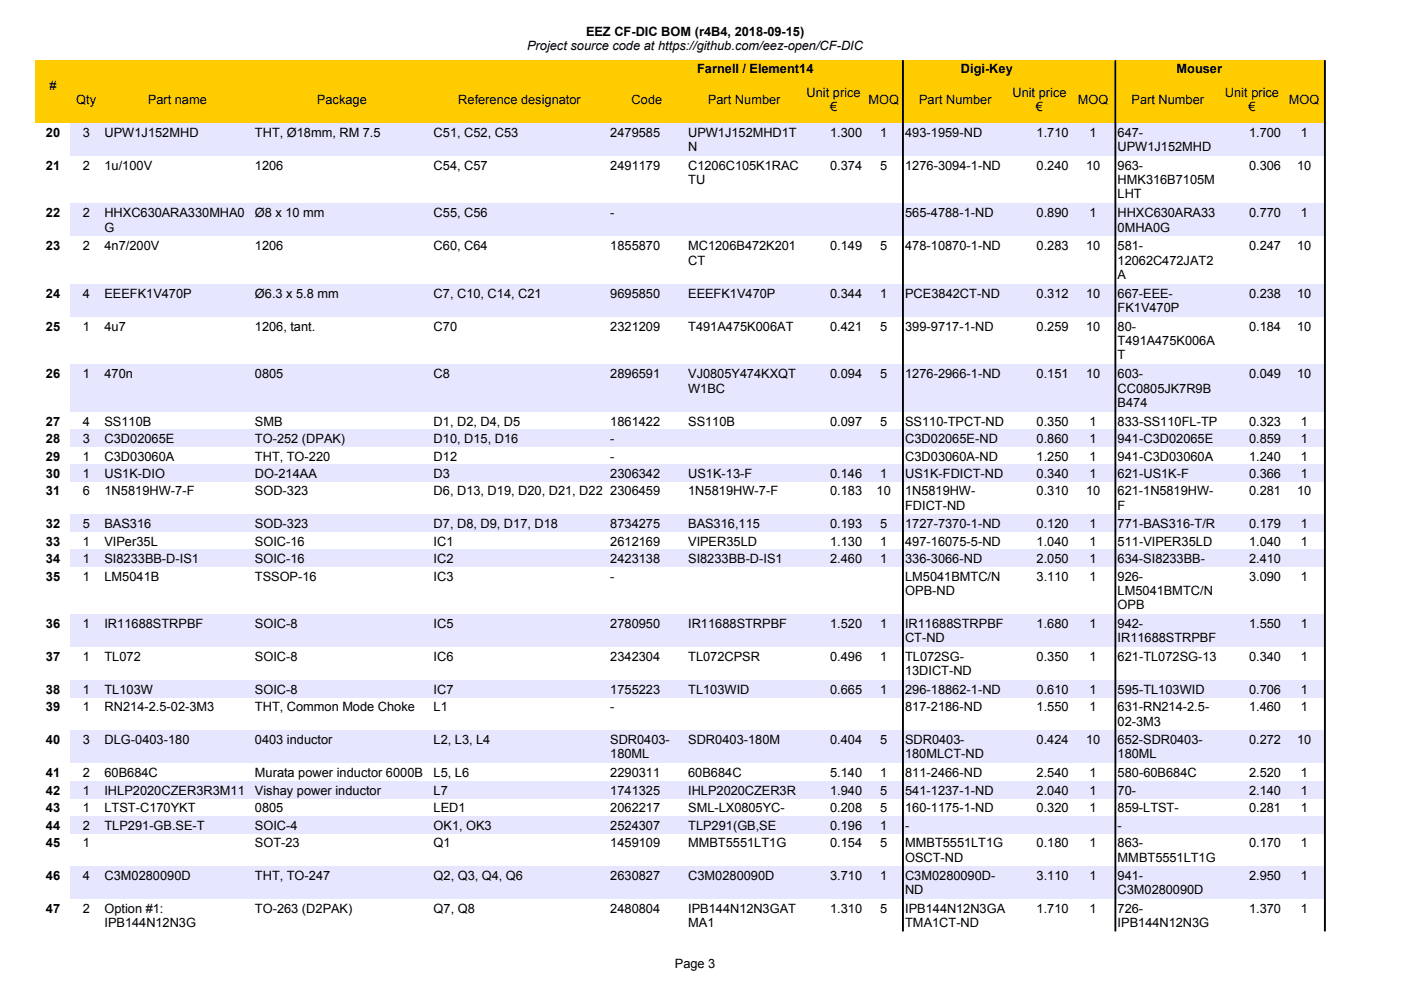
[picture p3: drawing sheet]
<svg xmlns="http://www.w3.org/2000/svg" width="297mm" height="210mm" viewBox="0 0 297 210" stroke-linecap="round" stroke-linejoin="round" font-family="sans-serif">
<defs><g id="words">
<g font-size="2.7">
<text x="111.8" y="10.6">Project source code at https://github.com/eez-open/CF-DIC</text>
<text x="124.2" y="7.5">EEZ CF-DIC BOM (r4B4, 2018-09-15)</text>
<text x="147.8" y="15.4">Farnell / Element14</text>
<text x="203.7" y="15.4">Digi-Key</text>
<text x="249.4" y="15.4">Mouser</text>
<text x="10.5" y="19">#</text>
<text x="16.2" y="22">Qty</text>
<text x="31.4" y="22">Part name</text>
<text x="67.2" y="22">Package</text>
<text x="97.2" y="22">Reference designator</text>
<text x="133.9" y="22">Code</text>
<text x="150.1" y="22">Part Number</text>
<text x="171" y="20.5">Unit price</text>
<text x="176" y="23.5">€</text>
<text x="184.1" y="22">MOQ</text>
<text x="194.9" y="22">Part Number</text>
<text x="214.7" y="20.5">Unit price</text>
<text x="219.6" y="23.5">€</text>
<text x="228.5" y="22">MOQ</text>
<text x="239.9" y="22">Part Number</text>
<text x="259.7" y="20.5">Unit price</text>
<text x="264.7" y="23.5">€</text>
<text x="273.3" y="22">MOQ</text>
<text x="9.7" y="29">20</text>
<text x="17.5" y="29">3</text>
<text x="22.2" y="29">UPW1J152MHD</text>
<text x="54" y="29">THT, Ø18mm, RM 7.5</text>
<text x="91.9" y="29">C51, C52, C53</text>
<text x="129.4" y="29">2479585</text>
<text x="145.9" y="29.1">UPW1J152MHD1T</text>
<text x="176" y="29">1.300</text>
<text x="186.6" y="29">1</text>
<text x="191.9" y="29">493-1959-ND</text>
<text x="219.8" y="29">1.710</text>
<text x="231" y="29">1</text>
<text x="237" y="29.1">647-</text>
<text x="264.8" y="29">1.700</text>
<text x="275.8" y="29">1</text>
<text x="145.9" y="32.1">N</text>
<text x="237" y="32.1">UPW1J152MHD</text>
<text x="9.7" y="36">21</text>
<text x="17.5" y="36">2</text>
<text x="22.2" y="36">1u/100V</text>
<text x="54" y="36">1206</text>
<text x="91.9" y="36">C54, C57</text>
<text x="129.4" y="36">2491179</text>
<text x="145.9" y="36">C1206C105K1RAC</text>
<text x="145.9" y="39.1">TU</text>
<text x="176" y="36">0.374</text>
<text x="186.6" y="36">5</text>
<text x="191.9" y="36">1276-3094-1-ND</text>
<text x="219.8" y="36">0.240</text>
<text x="230.3" y="36">10</text>
<text x="237" y="36">963-</text>
<text x="237" y="39.1">HMK316B7105M</text>
<text x="264.8" y="36">0.306</text>
<text x="275" y="36">10</text>
<text x="9.7" y="46.1">22</text>
<text x="17.5" y="46.1">2</text>
<text x="22.2" y="46.1">HHXC630ARA330MHA0</text>
<text x="54" y="46.1">Ø8 x 10 mm</text>
<text x="91.9" y="46.1">C55, C56</text>
<text x="129.4" y="46.1">-</text>
<text x="191.9" y="46.1">565-4788-1-ND</text>
<text x="219.8" y="46.1">0.890</text>
<text x="231" y="46.1">1</text>
<text x="237" y="42.1">LHT</text>
<text x="237" y="46.1">HHXC630ARA33</text>
<text x="264.8" y="46.1">0.770</text>
<text x="275.8" y="46.1">1</text>
<text x="9.7" y="53.1">23</text>
<text x="17.5" y="53.1">2</text>
<text x="22.2" y="53.1">4n7/200V</text>
<text x="22.2" y="49.1">G</text>
<text x="54" y="53.1">1206</text>
<text x="91.9" y="53.1">C60, C64</text>
<text x="129.4" y="53.1">1855870</text>
<text x="145.9" y="53.1">MC1206B472K201</text>
<text x="176" y="53.1">0.149</text>
<text x="186.6" y="53.1">5</text>
<text x="191.9" y="53.1">478-10870-1-ND</text>
<text x="219.8" y="53.1">0.283</text>
<text x="230.3" y="53.1">10</text>
<text x="237" y="49.1">0MHA0G</text>
<text x="237" y="53.1">581-</text>
<text x="264.8" y="53.1">0.247</text>
<text x="275" y="53.1">10</text>
<text x="145.9" y="56.1">CT</text>
<text x="237" y="56.1">12062C472JAT2</text>
<text x="237" y="59.2">A</text>
<text x="9.7" y="63.1">24</text>
<text x="17.5" y="63.1">4</text>
<text x="22.2" y="63.1">EEEFK1V470P</text>
<text x="54" y="63.1">Ø6.3 x 5.8 mm</text>
<text x="91.9" y="63.1">C7, C10, C14, C21</text>
<text x="129.4" y="63.1">9695850</text>
<text x="145.9" y="63.1">EEEFK1V470P</text>
<text x="176" y="63.1">0.344</text>
<text x="186.6" y="63.1">1</text>
<text x="191.9" y="63.1">PCE3842CT-ND</text>
<text x="219.8" y="63.1">0.312</text>
<text x="230.3" y="63.1">10</text>
<text x="237" y="63.1">667-EEE-</text>
<text x="264.8" y="63.1">0.238</text>
<text x="275" y="63.1">10</text>
<text x="9.7" y="70.1">25</text>
<text x="17.5" y="70.1">1</text>
<text x="22.2" y="70.1">4u7</text>
<text x="54" y="70.1">1206, tant.</text>
<text x="91.9" y="70.1">C70</text>
<text x="129.4" y="70.1">2321209</text>
<text x="145.9" y="70.1">T491A475K006AT</text>
<text x="176" y="70.1">0.421</text>
<text x="186.6" y="70.1">5</text>
<text x="191.9" y="70.1">399-9717-1-ND</text>
<text x="219.8" y="70.1">0.259</text>
<text x="230.3" y="70.1">10</text>
<text x="237" y="66.2">FK1V470P</text>
<text x="237" y="70.1">80-</text>
<text x="264.8" y="70.1">0.184</text>
<text x="275" y="70.1">10</text>
<text x="237" y="73.2">T491A475K006A</text>
<text x="237" y="76.2">T</text>
<text x="9.7" y="80.2">26</text>
<text x="17.5" y="80.2">1</text>
<text x="22.2" y="80.2">470n</text>
<text x="54" y="80.2">0805</text>
<text x="91.9" y="80.2">C8</text>
<text x="129.4" y="80.2">2896591</text>
<text x="145.9" y="80.2">VJ0805Y474KXQT</text>
<text x="145.9" y="83.3">W1BC</text>
<text x="176" y="80.2">0.094</text>
<text x="186.6" y="80.2">5</text>
<text x="191.9" y="80.2">1276-2966-1-ND</text>
<text x="219.8" y="80.2">0.151</text>
<text x="230.3" y="80.2">10</text>
<text x="237" y="80.2">603-</text>
<text x="237" y="83.3">CC0805JK7R9B</text>
<text x="264.8" y="80.2">0.049</text>
<text x="275" y="80.2">10</text>
<text x="237" y="86.3">B474</text>
<text x="9.7" y="90.3">27</text>
<text x="9.7" y="94">28</text>
<text x="17.5" y="90.3">4</text>
<text x="17.5" y="94">3</text>
<text x="22.2" y="90.3">SS110B</text>
<text x="22.2" y="94">C3D02065E</text>
<text x="54" y="90.3">SMB</text>
<text x="54" y="94">TO-252 (DPAK)</text>
<text x="91.9" y="90.3">D1, D2, D4, D5</text>
<text x="91.9" y="94">D10, D15, D16</text>
<text x="129.4" y="90.3">1861422</text>
<text x="129.4" y="94">-</text>
<text x="145.9" y="90.3">SS110B</text>
<text x="176" y="90.3">0.097</text>
<text x="186.6" y="90.3">5</text>
<text x="191.9" y="90.3">SS110-TPCT-ND</text>
<text x="191.9" y="94">C3D02065E-ND</text>
<text x="219.8" y="90.3">0.350</text>
<text x="219.8" y="94">0.860</text>
<text x="231" y="90.3">1</text>
<text x="231" y="94">1</text>
<text x="237" y="90.3">833-SS110FL-TP</text>
<text x="237" y="94">941-C3D02065E</text>
<text x="264.8" y="90.3">0.323</text>
<text x="264.8" y="94">0.859</text>
<text x="275.8" y="90.3">1</text>
<text x="275.8" y="94">1</text>
<text x="9.7" y="97.6">29</text>
<text x="9.7" y="101.4">30</text>
<text x="17.5" y="97.6">1</text>
<text x="17.5" y="101.4">1</text>
<text x="22.2" y="97.6">C3D03060A</text>
<text x="22.2" y="101.4">US1K-DIO</text>
<text x="54" y="97.6">THT, TO-220</text>
<text x="54" y="101.4">DO-214AA</text>
<text x="91.9" y="97.6">D12</text>
<text x="91.9" y="101.4">D3</text>
<text x="129.4" y="97.6">-</text>
<text x="129.4" y="101.4">2306342</text>
<text x="145.9" y="101.4">US1K-13-F</text>
<text x="176" y="101.4">0.146</text>
<text x="186.6" y="101.4">1</text>
<text x="191.9" y="97.6">C3D03060A-ND</text>
<text x="191.9" y="101.4">US1K-FDICT-ND</text>
<text x="219.8" y="97.6">1.250</text>
<text x="219.8" y="101.4">0.340</text>
<text x="231" y="97.6">1</text>
<text x="231" y="101.4">1</text>
<text x="237" y="97.6">941-C3D03060A</text>
<text x="237" y="101.4">621-US1K-F</text>
<text x="264.8" y="97.6">1.240</text>
<text x="264.8" y="101.4">0.366</text>
<text x="275.8" y="97.6">1</text>
<text x="275.8" y="101.4">1</text>
<text x="9.7" y="105.1">31</text>
<text x="17.5" y="105.1">6</text>
<text x="22.2" y="105.1">1N5819HW-7-F</text>
<text x="54" y="105.1">SOD-323</text>
<text x="91.9" y="105.1">D6, D13, D19, D20, D21, D22</text>
<text x="129.4" y="105.1">2306459</text>
<text x="145.9" y="105.1">1N5819HW-7-F</text>
<text x="176" y="105.1">0.183</text>
<text x="185.8" y="105.1">10</text>
<text x="191.9" y="105.1">1N5819HW-</text>
<text x="219.8" y="105.1">0.310</text>
<text x="230.3" y="105.1">10</text>
<text x="237" y="105.1">621-1N5819HW-</text>
<text x="264.8" y="105.1">0.281</text>
<text x="275" y="105.1">10</text>
<text x="9.7" y="112">32</text>
<text x="17.5" y="112">5</text>
<text x="22.2" y="112">BAS316</text>
<text x="54" y="112">SOD-323</text>
<text x="91.9" y="112">D7, D8, D9, D17, D18</text>
<text x="129.4" y="112">8734275</text>
<text x="145.9" y="112">BAS316,115</text>
<text x="176" y="112">0.193</text>
<text x="186.6" y="112">5</text>
<text x="191.9" y="112">1727-7370-1-ND</text>
<text x="191.9" y="108.1">FDICT-ND</text>
<text x="219.8" y="112">0.120</text>
<text x="231" y="112">1</text>
<text x="237" y="112">771-BAS316-T/R</text>
<text x="237" y="108.1">F</text>
<text x="264.8" y="112">0.179</text>
<text x="275.8" y="112">1</text>
<text x="9.7" y="115.7">33</text>
<text x="9.7" y="119.4">34</text>
<text x="17.5" y="115.7">1</text>
<text x="17.5" y="119.4">1</text>
<text x="22.2" y="115.7">VIPer35L</text>
<text x="22.2" y="119.4">SI8233BB-D-IS1</text>
<text x="54" y="115.7">SOIC-16</text>
<text x="54" y="119.4">SOIC-16</text>
<text x="91.9" y="115.7">IC1</text>
<text x="91.9" y="119.4">IC2</text>
<text x="129.4" y="115.7">2612169</text>
<text x="129.4" y="119.4">2423138</text>
<text x="145.9" y="115.7">VIPER35LD</text>
<text x="145.9" y="119.4">SI8233BB-D-IS1</text>
<text x="176" y="115.7">1.130</text>
<text x="176" y="119.4">2.460</text>
<text x="186.6" y="115.7">1</text>
<text x="186.6" y="119.4">1</text>
<text x="191.9" y="115.7">497-16075-5-ND</text>
<text x="191.9" y="119.4">336-3066-ND</text>
<text x="219.8" y="115.7">1.040</text>
<text x="219.8" y="119.4">2.050</text>
<text x="231" y="115.7">1</text>
<text x="231" y="119.4">1</text>
<text x="237" y="115.7">511-VIPER35LD</text>
<text x="237" y="119.4">634-SI8233BB-</text>
<text x="264.8" y="115.7">1.040</text>
<text x="264.8" y="119.4">2.410</text>
<text x="275.8" y="115.7">1</text>
<text x="9.7" y="123.1">35</text>
<text x="17.5" y="123.1">1</text>
<text x="22.2" y="123.1">LM5041B</text>
<text x="54" y="123.1">TSSOP-16</text>
<text x="91.9" y="123.1">IC3</text>
<text x="129.4" y="123.1">-</text>
<text x="191.9" y="123.1">LM5041BMTC/N</text>
<text x="219.8" y="123.1">3.110</text>
<text x="231" y="123.1">1</text>
<text x="237" y="122.4">D-IS1</text>
<text x="237" y="123.1">926-</text>
<text x="264.8" y="123.1">3.090</text>
<text x="275.8" y="123.1">1</text>
<text x="191.9" y="126.1">OPB-ND</text>
<text x="237" y="126.1">LM5041BMTC/N</text>
<text x="237" y="129.2">OPB</text>
<text x="9.7" y="133.2">36</text>
<text x="17.5" y="133.2">1</text>
<text x="22.2" y="133.2">IR11688STRPBF</text>
<text x="54" y="133.2">SOIC-8</text>
<text x="91.9" y="133.2">IC5</text>
<text x="129.4" y="133.2">2780950</text>
<text x="145.9" y="133.2">IR11688STRPBF</text>
<text x="176" y="133.2">1.520</text>
<text x="186.6" y="133.2">1</text>
<text x="191.9" y="133.2">IR11688STRPBF</text>
<text x="191.9" y="136.2">CT-ND</text>
<text x="219.8" y="133.2">1.680</text>
<text x="231" y="133.2">1</text>
<text x="237" y="133.2">942-</text>
<text x="237" y="136.2">IR11688STRPBF</text>
<text x="264.8" y="133.2">1.550</text>
<text x="275.8" y="133.2">1</text>
<text x="9.7" y="140.1">37</text>
<text x="17.5" y="140.1">1</text>
<text x="22.2" y="140.1">TL072</text>
<text x="54" y="140.1">SOIC-8</text>
<text x="91.9" y="140.1">IC6</text>
<text x="129.4" y="140.1">2342304</text>
<text x="145.9" y="140.1">TL072CPSR</text>
<text x="176" y="140.1">0.496</text>
<text x="186.6" y="140.1">1</text>
<text x="191.9" y="140.1">TL072SG-</text>
<text x="191.9" y="143.2">13DICT-ND</text>
<text x="219.8" y="140.1">0.350</text>
<text x="231" y="140.1">1</text>
<text x="237" y="140.1">621-TL072SG-13</text>
<text x="264.8" y="140.1">0.340</text>
<text x="275.8" y="140.1">1</text>
<text x="9.7" y="147.1">38</text>
<text x="17.5" y="147.1">1</text>
<text x="22.2" y="147.1">TL103W</text>
<text x="54" y="147.1">SOIC-8</text>
<text x="91.9" y="147.1">IC7</text>
<text x="129.4" y="147.1">1755223</text>
<text x="145.9" y="147.1">TL103WID</text>
<text x="176" y="147.1">0.665</text>
<text x="186.6" y="147.1">1</text>
<text x="191.9" y="147.1">296-18862-1-ND</text>
<text x="219.8" y="147.1">0.610</text>
<text x="231" y="147.1">1</text>
<text x="237" y="147.1">595-TL103WID</text>
<text x="264.8" y="147.1">0.706</text>
<text x="275.8" y="147.1">1</text>
<text x="9.7" y="150.8">39</text>
<text x="17.5" y="150.8">1</text>
<text x="22.2" y="150.8">RN214-2.5-02-3M3</text>
<text x="54" y="150.8">THT, Common Mode Choke</text>
<text x="91.9" y="150.8">L1</text>
<text x="129.4" y="150.8">-</text>
<text x="191.9" y="150.8">817-2186-ND</text>
<text x="219.8" y="150.8">1.550</text>
<text x="231" y="150.8">1</text>
<text x="237" y="150.8">631-RN214-2.5-</text>
<text x="237" y="153.8">02-3M3</text>
<text x="264.8" y="150.8">1.460</text>
<text x="275.8" y="150.8">1</text>
<text x="9.7" y="157.8">40</text>
<text x="17.5" y="157.8">3</text>
<text x="22.2" y="157.8">DLG-0403-180</text>
<text x="54" y="157.8">0403 inductor</text>
<text x="91.9" y="157.8">L2, L3, L4</text>
<text x="129.4" y="157.8">SDR0403-</text>
<text x="129.4" y="160.8">180ML</text>
<text x="145.9" y="157.8">SDR0403-180M</text>
<text x="176" y="157.8">0.404</text>
<text x="186.6" y="157.8">5</text>
<text x="191.9" y="157.8">SDR0403-</text>
<text x="191.9" y="160.8">180MLCT-ND</text>
<text x="219.8" y="157.8">0.424</text>
<text x="230.3" y="157.8">10</text>
<text x="237" y="157.8">652-SDR0403-</text>
<text x="237" y="160.8">180ML</text>
<text x="264.8" y="157.8">0.272</text>
<text x="275" y="157.8">10</text>
<text x="9.7" y="164.7">41</text>
<text x="17.5" y="164.7">2</text>
<text x="22.2" y="164.7">60B684C</text>
<text x="54" y="164.7">Murata power inductor 6000B</text>
<text x="91.9" y="164.7">L5, L6</text>
<text x="129.4" y="164.7">2290311</text>
<text x="145.9" y="164.7">60B684C</text>
<text x="176" y="164.7">5.140</text>
<text x="186.6" y="164.7">1</text>
<text x="191.9" y="164.7">811-2466-ND</text>
<text x="219.8" y="164.7">2.540</text>
<text x="231" y="164.7">1</text>
<text x="237" y="164.7">580-60B684C</text>
<text x="264.8" y="164.7">2.520</text>
<text x="275.8" y="164.7">1</text>
<text x="9.7" y="168.6">42</text>
<text x="9.7" y="172.3">43</text>
<text x="17.5" y="168.6">1</text>
<text x="17.5" y="172.3">1</text>
<text x="22.2" y="168.6">IHLP2020CZER3R3M11</text>
<text x="22.2" y="172.3">LTST-C170YKT</text>
<text x="54" y="168.6">Vishay power inductor</text>
<text x="54" y="172.3">0805</text>
<text x="91.9" y="168.6">L7</text>
<text x="91.9" y="172.3">LED1</text>
<text x="129.4" y="168.6">1741325</text>
<text x="129.4" y="172.3">2062217</text>
<text x="145.9" y="168.6">IHLP2020CZER3R</text>
<text x="145.9" y="171.6">3M11</text>
<text x="145.9" y="172.3">SML-LX0805YC-</text>
<text x="176" y="168.6">1.940</text>
<text x="176" y="172.3">0.208</text>
<text x="186.6" y="168.6">5</text>
<text x="186.6" y="172.3">5</text>
<text x="191.9" y="168.6">541-1237-1-ND</text>
<text x="191.9" y="172.3">160-1175-1-ND</text>
<text x="219.8" y="168.6">2.040</text>
<text x="219.8" y="172.3">0.320</text>
<text x="231" y="168.6">1</text>
<text x="231" y="172.3">1</text>
<text x="237" y="168.6">70-</text>
<text x="237" y="171.6">IHLP2020CZER3</text>
<text x="237" y="172.3">859-LTST-</text>
<text x="264.8" y="168.6">2.140</text>
<text x="264.8" y="172.3">0.281</text>
<text x="275.8" y="168.6">1</text>
<text x="275.8" y="172.3">1</text>
<text x="9.7" y="176">44</text>
<text x="9.7" y="179.7">45</text>
<text x="17.5" y="176">2</text>
<text x="17.5" y="179.7">1</text>
<text x="22.2" y="176">TLP291-GB.SE-T</text>
<text x="54" y="176">SOIC-4</text>
<text x="54" y="179.7">SOT-23</text>
<text x="91.9" y="176">OK1, OK3</text>
<text x="91.9" y="179.7">Q1</text>
<text x="129.4" y="176">2524307</text>
<text x="129.4" y="179.7">1459109</text>
<text x="145.9" y="176">TLP291(GB,SE</text>
<text x="145.9" y="179.7">MMBT5551LT1G</text>
<text x="145.9" y="175.3">TR</text>
<text x="176" y="176">0.196</text>
<text x="176" y="179.7">0.154</text>
<text x="186.6" y="176">1</text>
<text x="186.6" y="179.7">5</text>
<text x="191.9" y="176">-</text>
<text x="191.9" y="179.7">MMBT5551LT1G</text>
<text x="219.8" y="179.7">0.180</text>
<text x="231" y="179.7">1</text>
<text x="237" y="176">-</text>
<text x="237" y="175.3">C170YKT</text>
<text x="237" y="179.7">863-</text>
<text x="264.8" y="179.7">0.170</text>
<text x="275.8" y="179.7">1</text>
<text x="191.9" y="182.7">OSCT-ND</text>
<text x="237" y="182.7">MMBT5551LT1G</text>
<text x="9.7" y="186.6">46</text>
<text x="17.5" y="186.6">4</text>
<text x="22.2" y="186.6">C3M0280090D</text>
<text x="54" y="186.6">THT, TO-247</text>
<text x="91.9" y="186.6">Q2, Q3, Q4, Q6</text>
<text x="129.4" y="186.6">2630827</text>
<text x="145.9" y="186.6">C3M0280090D</text>
<text x="176" y="186.6">3.710</text>
<text x="186.6" y="186.6">1</text>
<text x="191.9" y="186.6">C3M0280090D-</text>
<text x="191.9" y="189.7">ND</text>
<text x="219.8" y="186.6">3.110</text>
<text x="231" y="186.6">1</text>
<text x="237" y="186.6">941-</text>
<text x="237" y="189.7">C3M0280090D</text>
<text x="264.8" y="186.6">2.950</text>
<text x="275.8" y="186.6">1</text>
<text x="9.7" y="193.6">47</text>
<text x="17.5" y="193.6">2</text>
<text x="22.2" y="193.6">Option #1:</text>
<text x="22.2" y="196.6">IPB144N12N3G</text>
<text x="54" y="193.6">TO-263 (D2PAK)</text>
<text x="91.9" y="193.6">Q7, Q8</text>
<text x="129.4" y="193.6">2480804</text>
<text x="145.9" y="193.6">IPB144N12N3GAT</text>
<text x="145.9" y="196.6">MA1</text>
<text x="176" y="193.6">1.310</text>
<text x="186.6" y="193.6">5</text>
<text x="191.9" y="193.6">IPB144N12N3GA</text>
<text x="191.9" y="196.6">TMA1CT-ND</text>
<text x="219.8" y="193.6">1.710</text>
<text x="231" y="193.6">1</text>
<text x="237" y="193.6">726-</text>
<text x="237" y="196.6">IPB144N12N3G</text>
<text x="264.8" y="193.6">1.370</text>
<text x="275.8" y="193.6">1</text>
<text x="143.1" y="205.3">Page 3</text>
</g>
</g></defs>
<path d="M7.6 12.9h273.3v13.2h-273.3z" fill-rule="evenodd" fill="#fc0"/>
<g fill="#000" stroke="#000" stroke-width=".21">
<path d="M191.3 12.9h.2v13.2h-.2z" fill-rule="evenodd"/>
<path d="M236.4 12.9h.2v13.2h-.2z" fill-rule="evenodd"/>
<path d="M280.8 12.9h.2v13.2h-.2z" fill-rule="evenodd"/>
</g>
<g fill="#e6e6ff">
<path d="M14.9 26.1h266v6.9h-266z" fill-rule="evenodd"/>
<path d="M14.9 43.1h266v7h-266z" fill-rule="evenodd"/>
<path d="M14.9 60.2h266v6.9h-266z" fill-rule="evenodd"/>
<path d="M14.9 77.3h266v10h-266z" fill-rule="evenodd"/>
<path d="M14.9 91h266v3.7h-266z" fill-rule="evenodd"/>
<path d="M14.9 98.4h266v3.7h-266z" fill-rule="evenodd"/>
<path d="M14.9 109h266v3.7h-266z" fill-rule="evenodd"/>
<path d="M14.9 116.4h266v3.7h-266z" fill-rule="evenodd"/>
<path d="M14.9 130.2h266v7h-266z" fill-rule="evenodd"/>
<path d="M14.9 144.1h266v3.7h-266z" fill-rule="evenodd"/>
<path d="M14.9 154.8h266v6.9h-266z" fill-rule="evenodd"/>
<path d="M14.9 165.6h266v3.7h-266z" fill-rule="evenodd"/>
<path d="M14.9 173h266v3.7h-266z" fill-rule="evenodd"/>
<path d="M14.9 183.7h266v6.9h-266z" fill-rule="evenodd"/>
</g>
<g fill="#000" stroke="#000" stroke-width=".21">
<path d="M191.3 26.1h.2v171.3h-.2z" fill-rule="evenodd"/>
<path d="M236.4 26.1h.2v171.3h-.2z" fill-rule="evenodd"/>
<path d="M280.8 26.1h.2v171.3h-.2z" fill-rule="evenodd"/>
</g>
<use href="#words"/>
</svg>
